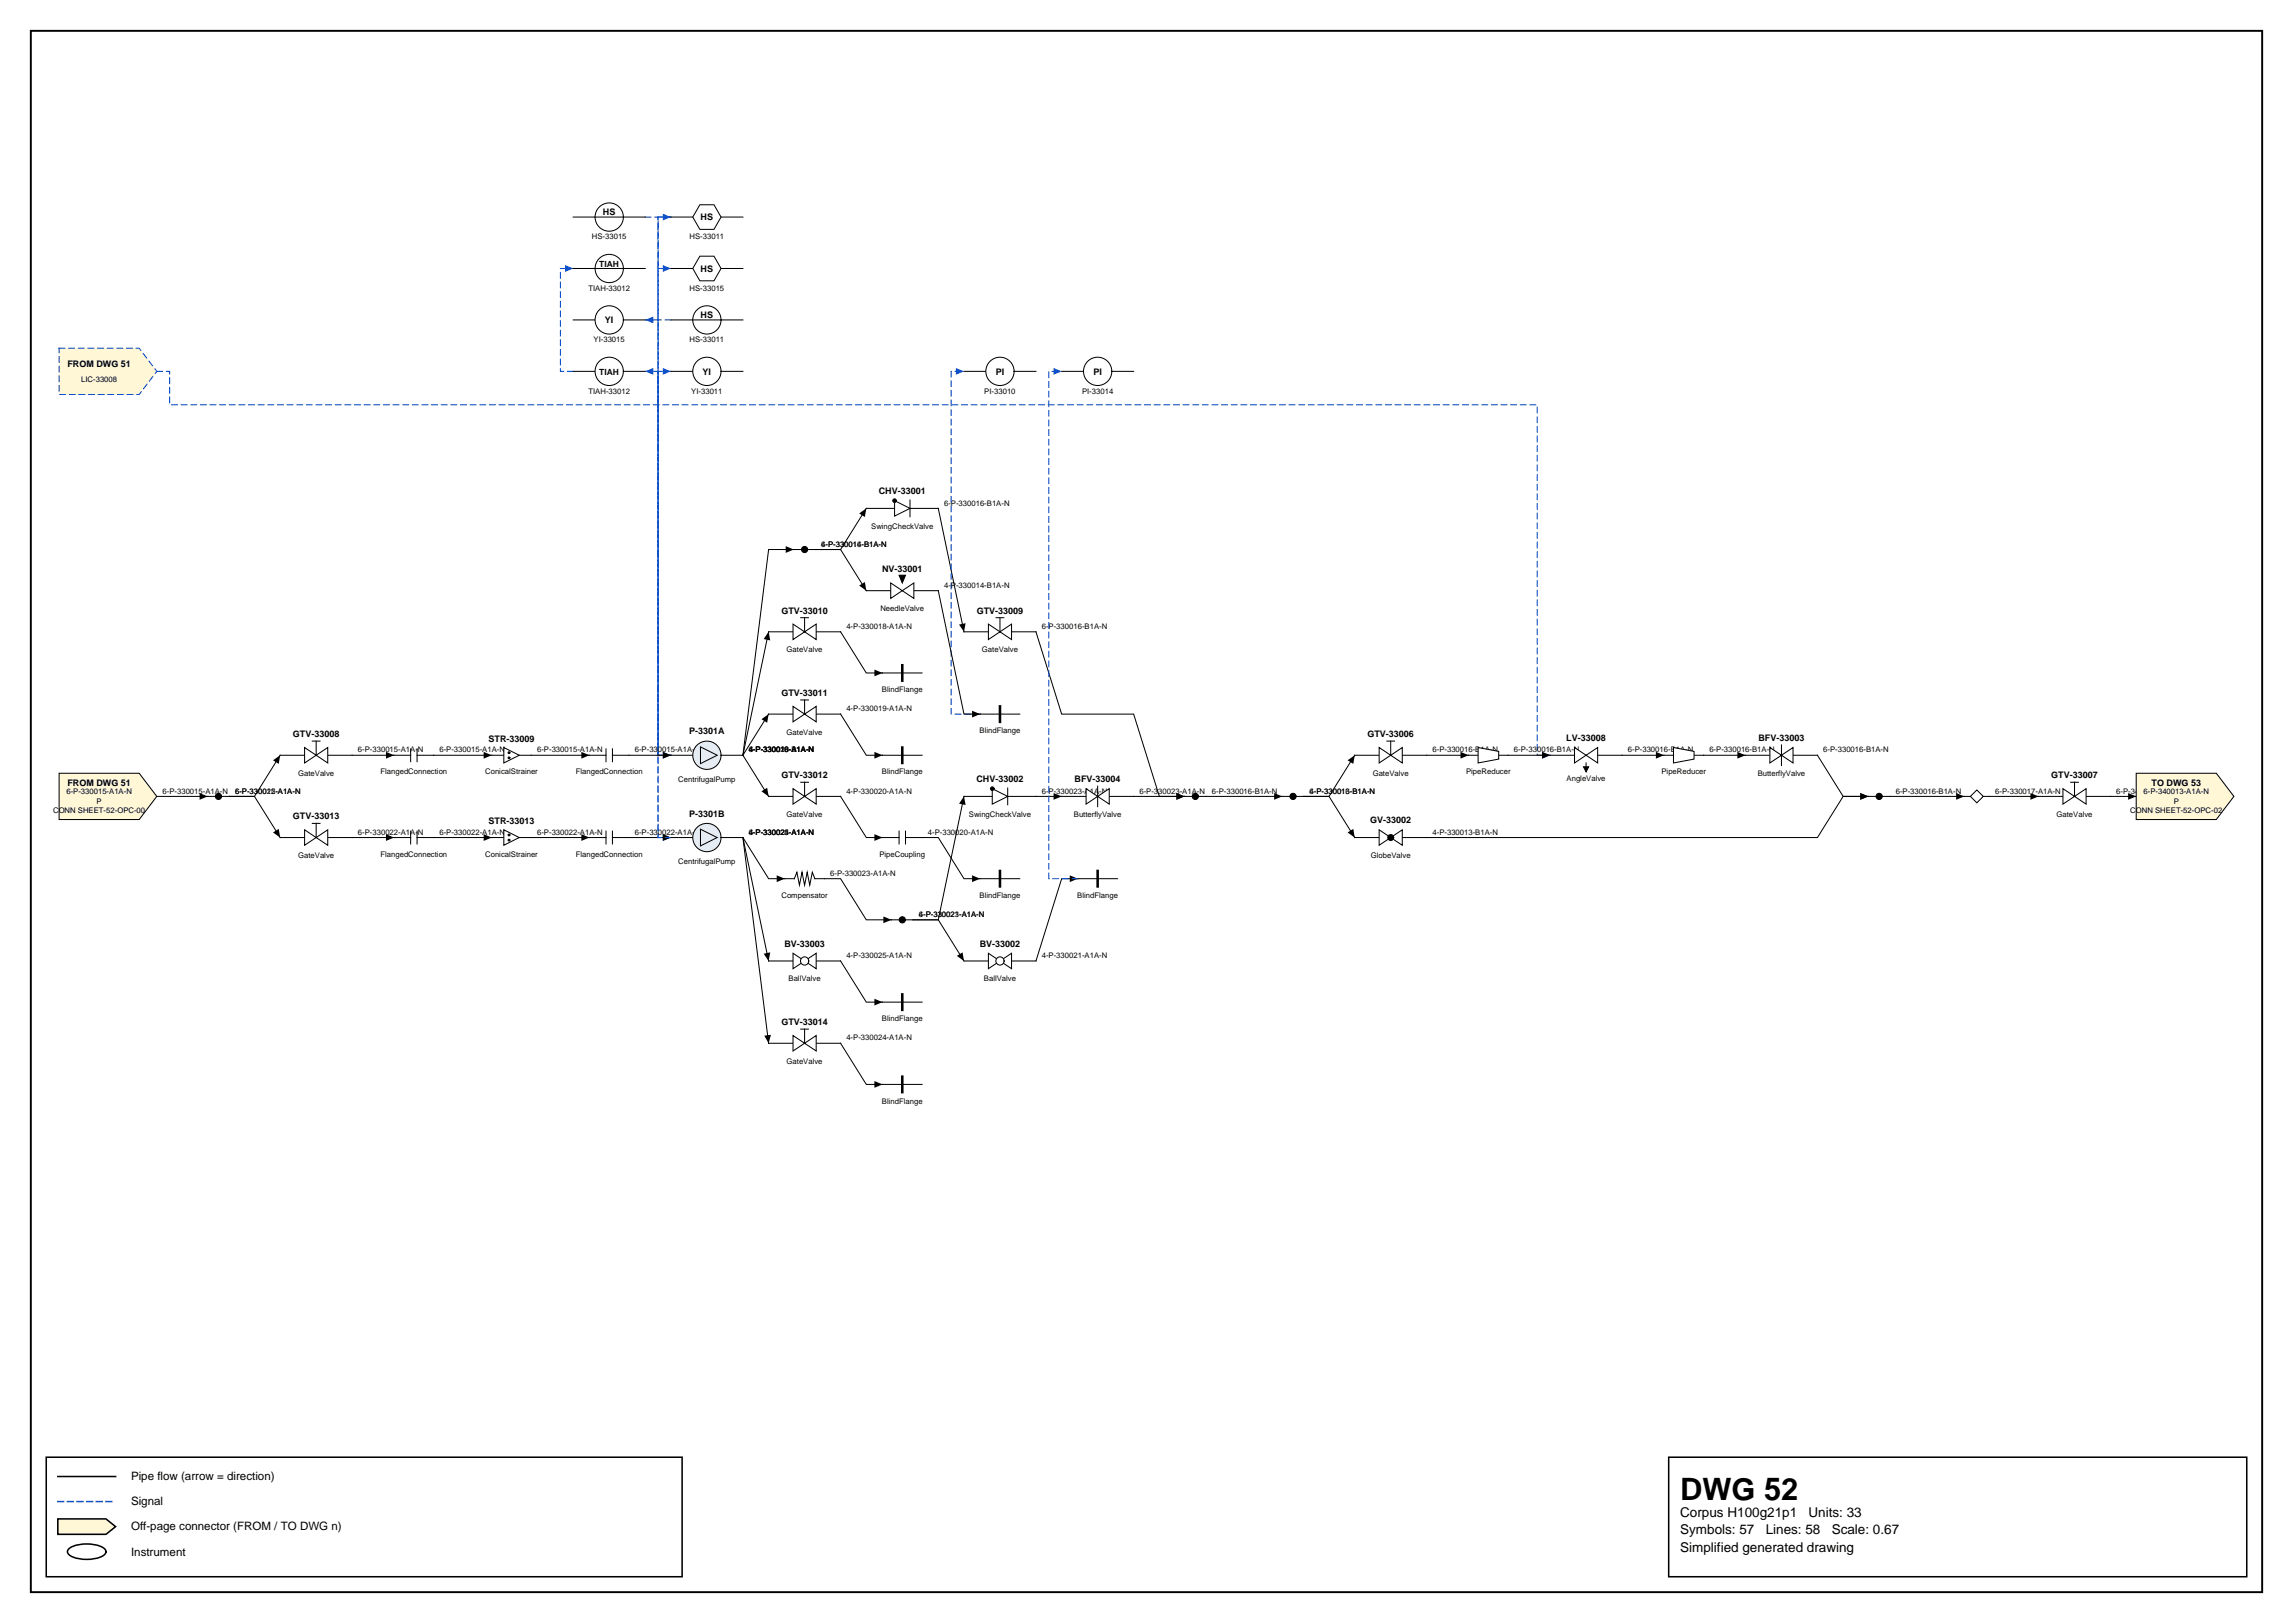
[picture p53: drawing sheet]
<svg xmlns="http://www.w3.org/2000/svg" width="420mm" height="297mm" viewBox="0 0 420 297" stroke-linecap="round" stroke-linejoin="round" font-family="sans-serif">
<defs><g id="words">
<text font-size="5.6" x="307.6" y="274.5">DWG 52</text>
<g font-size="2.5">
<text x="307.6" y="277.6">Corpus H100g21p1</text>
<text x="307.6" y="280.8">Symbols: 57</text>
<text x="323.3" y="280.8">Lines: 58</text>
<text x="331.1" y="277.6">Units: 33</text>
<text x="335.3" y="280.8">Scale: 0.67</text>
<text x="307.6" y="284">Simplified generated drawing</text>
</g>
<g font-size="2.1">
<text x="24" y="270.9">Pipe flow (arrow = direction)</text>
<text x="24" y="275.5">Signal</text>
<text x="24" y="280.1">Off-page connector (FROM / TO DWG n)</text>
<text x="24" y="284.7">Instrument</text>
</g>
<g font-size="1.6">
<text x="110.4" y="39.4">HS</text>
<text x="128.3" y="40.3">HS</text>
<text x="109.7" y="48.8">TIAH</text>
<text x="128.3" y="49.7">HS</text>
<text x="110.8" y="59.1">YI</text>
<text x="128.3" y="58.2">HS</text>
<text x="12.3" y="67.1">FROM DWG 51</text>
<text x="109.7" y="68.5">TIAH</text>
<text x="128.6" y="68.5">YI</text>
<text x="182.3" y="68.5">PI</text>
<text x="200.2" y="68.5">PI</text>
<text x="160.9" y="90.4">CHV-33001</text>
<text x="161.5" y="104.8">NV-33001</text>
<text x="143.1" y="112.3">GTV-33010</text>
<text x="178.8" y="112.3">GTV-33009</text>
<text x="143.1" y="127.3">GTV-33011</text>
<text x="53.6" y="134.9">GTV-33008</text>
<text x="89.4" y="135.8">STR-33009</text>
<text x="126.2" y="134.4">P-3301A</text>
<text x="250.4" y="134.9">GTV-33006</text>
<text x="286.8" y="135.6">LV-33008</text>
<text x="321.9" y="135.6">BFV-33003</text>
<text x="12.3" y="143.8">FROM DWG 51</text>
<text x="143.1" y="142.4">GTV-33012</text>
<text x="178.8" y="143.1">CHV-33002</text>
<text x="196.7" y="143.1">BFV-33004</text>
<text x="375.5" y="142.4">GTV-33007</text>
<text x="393.9" y="143.8">TO DWG 53</text>
<text x="53.6" y="149.9">GTV-33013</text>
<text x="126.2" y="149.5">P-3301B</text>
<text x="89.4" y="150.9">STR-33013</text>
<text x="250.9" y="150.6">GV-33002</text>
<text x="143.6" y="173.2">BV-33003</text>
<text x="179.4" y="173.2">BV-33002</text>
<text x="143.1" y="187.6">GTV-33014</text>
</g>
<g font-size="1.4">
<text x="108.4" y="43.8">HS-33015</text>
<text x="126.2" y="43.8">HS-33011</text>
<text x="107.7" y="53.2">TIAH-33012</text>
<text x="126.2" y="53.2">HS-33015</text>
<text x="108.7" y="62.6">YI-33015</text>
<text x="126.2" y="62.6">HS-33011</text>
<text x="14.9" y="69.9">LIC-33008</text>
<text x="107.7" y="72.1">TIAH-33012</text>
<text x="126.6" y="72.1">YI-33011</text>
<text x="180.2" y="72.1">PI-33010</text>
<text x="198.1" y="72.1">PI-33014</text>
<text x="172.8" y="92.5">6-P-330016-B1A-N</text>
<text x="150.3" y="100">6-P-330016-B1A-N</text>
<text x="150.3" y="100">4-P-330014-B1A-N</text>
<text x="159.5" y="96.8">SwingCheckValve</text>
<text x="172.8" y="107.6">4-P-330014-B1A-N</text>
<text x="161.2" y="111.8">NeedleValve</text>
<text x="144" y="119.4">GateValve</text>
<text x="155" y="115.1">4-P-330018-A1A-N</text>
<text x="179.8" y="119.4">GateValve</text>
<text x="190.7" y="115.1">6-P-330016-B1A-N</text>
<text x="155" y="130.2">4-P-330019-A1A-N</text>
<text x="161.5" y="126.7">BlindFlange</text>
<text x="65.5" y="137.7">6-P-330015-A1A-N</text>
<text x="80.5" y="137.7">6-P-330015-A1A-N</text>
<text x="98.3" y="137.7">6-P-330015-A1A-N</text>
<text x="116.2" y="137.7">6-P-330015-A1A-N</text>
<text x="137.1" y="137.7">4-P-330019-A1A-N</text>
<text x="137.1" y="137.7">4-P-330020-A1A-N</text>
<text x="137.1" y="137.7">4-P-330018-A1A-N</text>
<text x="137.1" y="137.7">6-P-330016-B1A-N</text>
<text x="144" y="134.4">GateValve</text>
<text x="179.4" y="134.2">BlindFlange</text>
<text x="262.3" y="137.7">6-P-330016-B1A-N</text>
<text x="277.2" y="137.7">6-P-330016-B1A-N</text>
<text x="298" y="137.7">6-P-330016-B1A-N</text>
<text x="312.9" y="137.7">6-P-330016-B1A-N</text>
<text x="333.8" y="137.7">6-P-330016-B1A-N</text>
<text x="54.6" y="142">GateValve</text>
<text x="69.7" y="141.7">FlangedConnection</text>
<text x="88.8" y="141.7">ConicalStrainer</text>
<text x="105.4" y="141.7">FlangedConnection</text>
<text x="124.2" y="143.1">CentrifugalPump</text>
<text x="161.5" y="141.7">BlindFlange</text>
<text x="251.3" y="142">GateValve</text>
<text x="268.4" y="141.7">PipeReducer</text>
<text x="286.8" y="142.9">AngleValve</text>
<text x="304.2" y="141.7">PipeReducer</text>
<text x="321.8" y="142">ButterflyValve</text>
<text x="9.7" y="148.8">CONN SHEET-52-OPC-00</text>
<text x="12.2" y="145.4">6-P-330015-A1A-N</text>
<text x="17.7" y="147.1">P</text>
<text x="29.8" y="145.2">6-P-330015-A1A-N</text>
<text x="43" y="145.2">6-P-330022-A1A-N</text>
<text x="43" y="145.2">6-P-330015-A1A-N</text>
<text x="144" y="149.5">GateValve</text>
<text x="155" y="145.2">4-P-330020-A1A-N</text>
<text x="177.4" y="149.5">SwingCheckValve</text>
<text x="190.7" y="145.2">6-P-330023-A1A-N</text>
<text x="196.6" y="149.5">ButterflyValve</text>
<text x="208.6" y="145.2">6-P-330023-A1A-N</text>
<text x="221.9" y="145.2">6-P-330016-B1A-N</text>
<text x="239.8" y="145.2">4-P-330013-B1A-N</text>
<text x="239.8" y="145.2">6-P-330016-B1A-N</text>
<text x="347.1" y="145.2">6-P-330016-B1A-N</text>
<text x="365.3" y="145.2">6-P-330017-A1A-N</text>
<text x="376.5" y="149.5">GateValve</text>
<text x="387.5" y="145.2">6-P-340013-A1A-N</text>
<text x="390" y="148.8">CONN SHEET-52-OPC-02</text>
<text x="392.4" y="145.4">6-P-340013-A1A-N</text>
<text x="398" y="147.1">P</text>
<text x="65.5" y="152.8">6-P-330022-A1A-N</text>
<text x="80.5" y="152.8">6-P-330022-A1A-N</text>
<text x="98.3" y="152.8">6-P-330022-A1A-N</text>
<text x="116.2" y="152.8">6-P-330022-A1A-N</text>
<text x="137.1" y="152.8">6-P-330023-A1A-N</text>
<text x="137.1" y="152.8">4-P-330024-A1A-N</text>
<text x="137.1" y="152.8">4-P-330025-A1A-N</text>
<text x="169.9" y="152.8">4-P-330020-A1A-N</text>
<text x="262.3" y="152.8">4-P-330013-B1A-N</text>
<text x="54.6" y="157">GateValve</text>
<text x="69.7" y="156.8">FlangedConnection</text>
<text x="88.8" y="156.8">ConicalStrainer</text>
<text x="105.4" y="156.8">FlangedConnection</text>
<text x="124.2" y="158.2">CentrifugalPump</text>
<text x="152" y="160.3">6-P-330023-A1A-N</text>
<text x="161" y="156.8">PipeCoupling</text>
<text x="251" y="157">GlobeValve</text>
<text x="143.1" y="164.3">Compensator</text>
<text x="168.2" y="167.8">6-P-330023-A1A-N</text>
<text x="168.2" y="167.8">4-P-330021-A1A-N</text>
<text x="179.4" y="164.3">BlindFlange</text>
<text x="197.2" y="164.3">BlindFlange</text>
<text x="144.4" y="179.6">BallValve</text>
<text x="155" y="175.3">4-P-330025-A1A-N</text>
<text x="180.1" y="179.6">BallValve</text>
<text x="190.7" y="175.3">4-P-330021-A1A-N</text>
<text x="155" y="190.4">4-P-330024-A1A-N</text>
<text x="161.5" y="186.9">BlindFlange</text>
<text x="144" y="194.7">GateValve</text>
<text x="161.5" y="202">BlindFlange</text>
</g>
</g></defs>
<path d="M5.6 5.6h408.6v285.8h-408.6z" fill="none" stroke="#000" stroke-width=".35"/>
<path d="M8.5 266.7h116.4v21.9h-116.4zM10.6 270.2h10.6M305.5 266.7h105.8v21.9h-105.8z" fill="none" stroke="#000" stroke-width=".28"/>
<path d="M10.6 274.8h10.6" fill="none" stroke="#0046c8" stroke-width=".28" stroke-dasharray="1.1 .7"/>
<path d="M10.6 278h8.8l1.8 1.4-1.8 1.4h-8.8z" fill="#fff7d6" stroke="#000" stroke-width=".28"/>
<path d="M12.7 283.4a6.7 6.7 0 0 1 6.3 0 .72 .72 0 0 1 0 1.2 6.7 6.7 0 0 1-6.3 0 .72 .72 0 0 1 0-1.2z" fill="none" stroke="#000" stroke-width=".28"/>
<path d="M171.8 93l4.7 22.6M153.9 130.7l4.7 7.5h3M153.9 145.8l4.7 7.5h3M176.5 145.8l-4.7 22.5h-4.6h4.6l4.7 7.6" fill="none" stroke="#000" stroke-width=".19"/>
<path d="M175.6 114.3l1.2-.2-.3 1.5zM160.1 137.6l1.5 .6-1.5 .6zM160.1 152.7l1.5 .6-1.5 .6zM176.5 145.8l.3 1.5-1.2-.2zM175.2 174.9l1-.6 .3 1.6z" fill="#000"/>
<path d="M179.5 130.7h-5.4v-62.7h2.4" fill="none" stroke="#0046c8" stroke-width=".19" stroke-dasharray="1.1 .7"/>
<path d="M175 67.3l1.5 .7-1.5 .6z" fill="#0046c8"/>
<path d="M51.3 138.2l-4.7 7.6h-4.6h4.6l4.7 7.5" fill="none" stroke="#000" stroke-width=".19"/>
<path d="M50 139.2l1.3-1-.3 1.6zM50 152.4l1-.7 .3 1.6z" fill="#000"/>
<path d="M28.7 68h2.4v6.1h250.3v64.1h2.4" fill="none" stroke="#0046c8" stroke-width=".19" stroke-dasharray="1.1 .7"/>
<path d="M282.3 137.6l1.5 .6-1.5 .6z" fill="#0046c8"/>
<path d="M140.7 115.6l-4.7 22.6M153.9 115.6l4.7 7.6h3M136 138.2l4.7 7.6M140.7 130.7l-4.7 7.5M248 138.2l-4.7 7.6h-4.6h4.6l4.7 7.5M261.2 138.2h7.7M168.8 153.3h3l4.7 7.5h3M220.8 145.8h14M342.1 145.8h-4.7l-4.7 7.5h-71.5" fill="none" stroke="#000" stroke-width=".19"/>
<path d="M140.7 115.6l.3 1.6-1.2-.2zM139.4 131.6l1.3-.9-.2 1.6zM160.1 122.5l1.5 .7-1.5 .6zM246.7 139.2l1.3-1-.2 1.6zM267.4 137.6l1.5 .6-1.5 .6zM139.4 144.8l1.1-.6 .2 1.6zM233.3 145.1l1.5 .7-1.5 .6zM246.7 152.4l1.1-.7 .2 1.6zM340.6 145.1l1.5 .7-1.5 .6zM178 160.2l1.5 .6-1.5 .6z" fill="#000"/>
<path d="M122.8 138.2h-2.3v-70.2h2.3" fill="none" stroke="#0046c8" stroke-width=".19" stroke-dasharray="1.1 .7"/>
<path d="M121.4 67.3l1.4 .7-1.4 .6z" fill="#0046c8"/>
<path d="M145.3 100.6h-4.6l-4.7 37.6" fill="none" stroke="#000" stroke-width=".19"/>
<path d="M143.8 100l1.5 .6-1.5 .6z" fill="#000"/>
<path d="M122.8 138.2h-2.3v-70.2h-2.4" fill="none" stroke="#0046c8" stroke-width=".19" stroke-dasharray="1.1 .7"/>
<path d="M118.1 68l1.5-.7v1.3z" fill="#0046c8"/>
<path d="M122.8 58.6h-2.3v-18.9h2.3" fill="none" stroke="#0046c8" stroke-width=".19" stroke-dasharray="1.1 .7"/>
<path d="M121.4 39.1l1.4 .6-1.4 .6z" fill="#0046c8"/>
<path d="M332.7 138.2l4.7 7.6h4.7M207.5 145.8h9.4" fill="none" stroke="#000" stroke-width=".19"/>
<path d="M215.4 145.1l1.5 .7-1.5 .6zM340.6 145.1l1.5 .7-1.5 .6z" fill="#000"/>
<path d="M122.8 49.1h-2.3v104.2h2.3" fill="none" stroke="#0046c8" stroke-width=".19" stroke-dasharray="1.1 .7"/>
<path d="M121.4 152.7l1.4 .6-1.4 .6z" fill="#0046c8"/>
<path d="M171.8 108.1l4.7 22.6h3M28.7 145.8h9.3M189.7 145.8h4.7M386.4 145.8h4.7" fill="none" stroke="#000" stroke-width=".19"/>
<path d="M178 130.1l1.5 .6-1.5 .6zM36.5 145.1l1.5 .7-1.5 .6zM192.9 145.1l1.5 .7-1.5 .6zM389.6 145.1l1.5 .7-1.5 .6z" fill="#000"/>
<path d="M122.8 39.7h-2.3v98.5h2.3" fill="none" stroke="#0046c8" stroke-width=".19" stroke-dasharray="1.1 .7"/>
<path d="M121.4 137.6l1.4 .6-1.4 .6z" fill="#0046c8"/>
<path d="M158.6 93l-4.7 7.6h-4.6h4.6l4.7 7.5M189.7 115.6l4.7 15.1h13.1l4.8 15.1h4.6M97.3 138.2h10.6M276.1 138.2h7.7M311.9 138.2h7.7M115.2 153.3h7.6M197.3 160.8h-2.9l-4.7 15.1" fill="none" stroke="#000" stroke-width=".19"/>
<path d="M157.3 94l1.3-1-.3 1.6zM157.3 107.2l1-.7 .3 1.6zM106.4 137.6l1.5 .6-1.5 .6zM282.3 137.6l1.5 .6-1.5 .6zM318.1 137.6l1.5 .6-1.5 .6zM121.4 152.7l1.4 .6-1.4 .6zM215.4 145.1l1.5 .7-1.5 .6zM195.9 160.2l1.4 .6-1.4 .6z" fill="#000"/>
<path d="M197.3 160.8h-5.3v-92.8h2.4" fill="none" stroke="#0046c8" stroke-width=".19" stroke-dasharray="1.1 .7"/>
<path d="M192.9 67.3l1.5 .7-1.5 .6z" fill="#0046c8"/>
<path d="M104.9 68h-2.3v-18.9h2.3" fill="none" stroke="#0046c8" stroke-width=".19" stroke-dasharray="1.1 .7"/>
<path d="M103.5 48.5l1.4 .6-1.4 .7z" fill="#0046c8"/>
<path d="M297 138.2h7.6M79.4 153.3h10.6M97.3 153.3h10.6M364.2 145.8h9M150.9 160.8h3l4.7 7.5h4.6" fill="none" stroke="#000" stroke-width=".19"/>
<path d="M303.2 137.6l1.4 .6-1.4 .6zM88.5 152.7l1.5 .6-1.5 .6zM106.4 152.7l1.5 .6-1.5 .6zM371.7 145.1l1.5 .7-1.5 .6zM161.7 167.7l1.5 .6-1.5 .7z" fill="#000"/>
<path d="M122.8 153.3h-2.3v-94.7h-2.4" fill="none" stroke="#0046c8" stroke-width=".19" stroke-dasharray="1.1 .7"/>
<path d="M118.1 58.6l1.5-.7v1.3z" fill="#0046c8"/>
<path d="M64.5 138.2h7.6M79.4 138.2h10.6M115.2 138.2h7.6M64.5 153.3h7.6M136 153.3l4.7 7.5h3M136 153.3l4.7 37.6M136 153.3l4.7 22.6M346 145.8h13.6M153.9 175.9l4.7 7.5h3M153.9 190.9l4.7 7.6h3" fill="none" stroke="#000" stroke-width=".19"/>
<path d="M70.7 137.6l1.4 .6-1.4 .6zM88.5 137.6l1.5 .6-1.5 .6zM121.4 137.6l1.4 .6-1.4 .6zM70.7 152.7l1.4 .6-1.4 .6zM358.1 145.1l1.5 .7-1.5 .6zM139.8 174.6l1.2-.3-.3 1.6zM142.2 160.2l1.5 .6-1.5 .6zM139.9 189.5l1.2-.1-.4 1.5zM160.1 197.9l1.5 .6-1.5 .6zM160.1 182.8l1.5 .6-1.5 .6z" fill="#000"/>
<path d="M118.1 39.7h2.4v9.4h2.3" fill="none" stroke="#0046c8" stroke-width=".19" stroke-dasharray="1.1 .7"/>
<path d="M121.4 48.5l1.4 .6-1.4 .7z" fill="#0046c8"/>
<path d="M140.7 130.7h4.5M149.4 130.7h4.5M163.2 168.3h4M161.6 183.4h7.2" fill="none" stroke="#000" stroke-width=".19"/>
<path d="M165.2 182v2.8" fill="none" stroke="#000" stroke-width=".47"/>
<circle cx="165.2" cy="168.3" r=".56" fill="#000" stroke="#000" stroke-width=".19"/>
<path d="M145.2 129.3l4.2 2.8v-2.8l-4.2 2.8z" fill="#fff" stroke="#000" stroke-width=".19"/>
<path d="M146.6 128.1h1.4M147.3 128.1v2.6M140.7 145.8h4.5M149.4 145.8h4.5" fill="none" stroke="#000" stroke-width=".19"/>
<path d="M145.2 144.3l4.2 2.9v-2.9l-4.2 2.9z" fill="#fff" stroke="#000" stroke-width=".19"/>
<path d="M158.6 93h5.2M166.6 93h5.2M146.6 143.2h1.4M147.3 143.2v2.6" fill="none" stroke="#000" stroke-width=".19"/>
<path d="M163.8 91.6l2.8 1.4-2.8 1.5z" fill="#fff" stroke="#000" stroke-width=".19"/>
<path d="M166.6 91.5v3.1M179.5 130.7h7.2M38 145.8h4" fill="none" stroke="#000" stroke-width=".19"/>
<g fill="#000" stroke="#000" stroke-width=".19">
<circle cx="163.8" cy="91.6" r=".33"/>
<circle cx="40" cy="145.8" r=".57"/>
</g>
<path d="M183.1 129.3v2.8" fill="none" stroke="#000" stroke-width=".47"/>
<path d="M10.8 63.7h14.7l3.2 4.3-3.2 4.2h-14.7z" fill="#fff7d6" stroke="#0046c8" stroke-width=".19" stroke-dasharray="1.1 .7"/>
<path d="M248 153.3h4.5M256.7 153.3h4.5" fill="none" stroke="#000" stroke-width=".19"/>
<path d="M252.5 151.9l4.2 2.8v-2.8l-4.2 2.8z" fill="#fff" stroke="#000" stroke-width=".19"/>
<circle cx="254.6" cy="153.3" r=".54" fill="#000" stroke="#000" stroke-width=".19"/>
<path d="M140.7 115.6h4.5M149.4 115.6h4.5" fill="none" stroke="#000" stroke-width=".19"/>
<path d="M145.2 114.2l4.2 2.8v-2.8l-4.2 2.8z" fill="#fff" stroke="#000" stroke-width=".19"/>
<path d="M122.8 68h4M132 68h4M146.6 113h1.4M147.3 113v2.6M161.6 138.2h7.2M161.6 153.3h3M164.6 152.1v2.4M165.8 153.3h3M165.8 152.1v2.4" fill="none" stroke="#000" stroke-width=".19"/>
<path d="M165.2 136.8v2.8" fill="none" stroke="#000" stroke-width=".47"/>
<circle cx="129.4" cy="68" r="2.59" fill="#fff" stroke="#000" stroke-width=".19"/>
<path d="M248 138.2h4.5M256.7 138.2h4.5M216.9 145.8h3.9" fill="none" stroke="#000" stroke-width=".19"/>
<circle cx="218.8" cy="145.8" r=".56" fill="#000" stroke="#000" stroke-width=".19"/>
<path d="M252.5 136.8l4.2 2.8v-2.8l-4.2 2.8z" fill="#fff" stroke="#000" stroke-width=".19"/>
<path d="M122.8 138.2h4M132 138.2h4M253.9 135.6h1.4M254.6 135.6v2.6M234.8 145.8h3.9" fill="none" stroke="#000" stroke-width=".19"/>
<circle cx="236.7" cy="145.8" r=".57" fill="#000" stroke="#000" stroke-width=".19"/>
<circle cx="129.4" cy="138.2" r="2.59" fill="#e2ecf7" stroke="#000" stroke-width=".19"/>
<path d="M122.8 58.6h4M132 58.6h4M128.2 136.7l3.1 1.5-3.1 1.6z" fill="none" stroke="#000" stroke-width=".19"/>
<circle cx="129.4" cy="58.6" r="2.59" fill="#fff" stroke="#000" stroke-width=".19"/>
<path d="M126.8 58.6h5.2M194.4 145.8h4.4M203.1 145.8h4.4" fill="none" stroke="#000" stroke-width=".19"/>
<path d="M198.8 144.3l4.3 2.9v-2.9l-4.3 2.9z" fill="#fff" stroke="#000" stroke-width=".19"/>
<path d="M161.6 123.2h7.2M319.6 138.2h4.4M328.3 138.2h4.4M201 143.9v3.7" fill="none" stroke="#000" stroke-width=".19"/>
<path d="M165.2 121.8v2.8" fill="none" stroke="#000" stroke-width=".47"/>
<path d="M324 136.8l4.3 2.8v-2.8l-4.3 2.8z" fill="#fff" stroke="#000" stroke-width=".19"/>
<path d="M122.8 49.1h4M132 49.1h4M326.2 136.3v3.8" fill="none" stroke="#000" stroke-width=".19"/>
<path d="M128.1 46.9h2.6l1.3 2.2-1.3 2.3h-2.6l-1.3-2.3z" fill="#fff" stroke="#000" stroke-width=".19"/>
<path d="M158.6 108.1h4.5M167.3 108.1h4.5" fill="none" stroke="#000" stroke-width=".19"/>
<path d="M163.1 106.7l4.2 2.8v-2.8l-4.2 2.8z" fill="#fff" stroke="#000" stroke-width=".19"/>
<path d="M164.6 105.3h1.2l-.6 1.4z" fill="#000" stroke="#000" stroke-width=".19"/>
<path d="M176.5 145.8h5.2M184.5 145.8h5.2" fill="none" stroke="#000" stroke-width=".19"/>
<path d="M181.7 144.3l2.8 1.5-2.8 1.4z" fill="#fff" stroke="#000" stroke-width=".19"/>
<path d="M194.4 68h4M203.5 68h4M184.5 144.2v3.1" fill="none" stroke="#000" stroke-width=".19"/>
<circle cx="181.7" cy="144.3" r=".33" fill="#000" stroke="#000" stroke-width=".19"/>
<circle cx="201" cy="68" r="2.59" fill="#fff" stroke="#000" stroke-width=".19"/>
<path d="M10.8 141.5h14.7l3.2 4.3-3.2 4.2h-14.7z" fill="#fff7d6" stroke="#000" stroke-width=".19"/>
<path d="M373.2 145.8h4.5M381.9 145.8h4.5" fill="none" stroke="#000" stroke-width=".19"/>
<path d="M377.7 144.3l4.2 2.9v-2.9l-4.2 2.9z" fill="#fff" stroke="#000" stroke-width=".19"/>
<path d="M122.8 39.7h4M132 39.7h4M379.1 143.2h1.4M379.8 143.2v2.6" fill="none" stroke="#000" stroke-width=".19"/>
<path d="M128.1 37.5h2.6l1.3 2.2-1.3 2.3h-2.6l-1.3-2.3z" fill="#fff" stroke="#000" stroke-width=".19"/>
<path d="M176.5 115.6h4.5M185.2 115.6h4.5" fill="none" stroke="#000" stroke-width=".19"/>
<path d="M181 114.2l4.2 2.8v-2.8l-4.2 2.8z" fill="#fff" stroke="#000" stroke-width=".19"/>
<path d="M182.4 113h1.4M183.1 113v2.6M176.5 175.9h4.5M185.2 175.9h4.5" fill="none" stroke="#000" stroke-width=".19"/>
<g fill="#fff" stroke="#000" stroke-width=".19">
<path d="M181 174.5l4.2 2.8v-2.8l-4.2 2.8z"/>
<circle cx="183.1" cy="175.9" r=".75"/>
</g>
<path d="M145.3 100.6h4M90 138.2h2.2M95.1 138.2h2.2" fill="none" stroke="#000" stroke-width=".19"/>
<circle cx="147.3" cy="100.6" r=".56" fill="#000" stroke="#000" stroke-width=".19"/>
<path d="M92.2 136.8l2.9 1.4-2.9 1.4z" fill="#fff" stroke="#000" stroke-width=".19"/>
<g fill="#000" stroke="#000" stroke-width=".19">
<circle cx="93.2" cy="137.8" r=".16"/>
<circle cx="93.2" cy="138.7" r=".16"/>
</g>
<path d="M304.6 138.2h1.8M310.2 138.2h1.7" fill="none" stroke="#000" stroke-width=".19"/>
<path d="M306.4 136.8l3.8 .7v1.4l-3.8 .7z" fill="#fff" stroke="#000" stroke-width=".19"/>
<path d="M268.9 138.2h1.7M274.4 138.2h1.7M107.9 153.3h3M110.9 152.1v2.4M112.1 153.3h3.1M112.1 152.1v2.4" fill="none" stroke="#000" stroke-width=".19"/>
<path d="M270.6 136.8l3.8 .7v1.4l-3.8 .7z" fill="#fff" stroke="#000" stroke-width=".19"/>
<path d="M104.9 68h4M114.1 68h4M197.3 160.8h7.3" fill="none" stroke="#000" stroke-width=".19"/>
<path d="M201 159.4v2.8" fill="none" stroke="#000" stroke-width=".47"/>
<circle cx="111.5" cy="68" r="2.59" fill="#fff" stroke="#000" stroke-width=".19"/>
<path d="M104.9 58.6h4M114.1 58.6h4M161.6 198.5h7.2" fill="none" stroke="#000" stroke-width=".19"/>
<path d="M165.2 197.1v2.8" fill="none" stroke="#000" stroke-width=".47"/>
<circle cx="111.5" cy="58.6" r="2.59" fill="#fff" stroke="#000" stroke-width=".19"/>
<path d="M90 153.3h2.2M95.1 153.3h2.2" fill="none" stroke="#000" stroke-width=".19"/>
<path d="M92.2 151.9l2.9 1.4-2.9 1.4z" fill="#fff" stroke="#000" stroke-width=".19"/>
<g fill="#000" stroke="#000" stroke-width=".19">
<circle cx="93.2" cy="152.8" r=".17"/>
<circle cx="93.2" cy="153.8" r=".16"/>
</g>
<path d="M72.1 153.3h3.1M75.2 152.1v2.4M76.4 153.3h3M76.4 152.1v2.4M359.6 145.8h1.1M363.1 145.8h1.1" fill="none" stroke="#000" stroke-width=".19"/>
<path d="M361.9 144.6l1.2 1.2-1.2 1.1-1.2-1.1z" fill="#fff" stroke="#000" stroke-width=".19"/>
<path d="M283.8 138.2h4.5M292.5 138.2h4.5" fill="none" stroke="#000" stroke-width=".19"/>
<path d="M288.3 136.8l4.2 2.8v-2.8l-4.2 2.8z" fill="#fff" stroke="#000" stroke-width=".19"/>
<path d="M290.4 139.6v1M122.8 153.3h4M132 153.3h4M143.7 160.8h1.7l.5-1.2 .5 2.4 .4-2.4 .5 2.4 .5-2.4 .4 2.4 .5-2.4 .5 1.2h1.7" fill="none" stroke="#000" stroke-width=".19"/>
<path d="M289.9 140.3h1l-.5 1z" fill="#000" stroke="#000" stroke-width=".19"/>
<circle cx="129.4" cy="153.3" r="2.59" fill="#e2ecf7" stroke="#000" stroke-width=".19"/>
<path d="M128.2 151.8l3.1 1.5-3.1 1.5zM342.1 145.8h3.9M140.7 190.9h4.5M149.4 190.9h4.5" fill="none" stroke="#000" stroke-width=".19"/>
<circle cx="344" cy="145.8" r=".56" fill="#000" stroke="#000" stroke-width=".19"/>
<path d="M145.2 189.5l4.2 2.8v-2.8l-4.2 2.8z" fill="#fff" stroke="#000" stroke-width=".19"/>
<path d="M176.5 68h4M185.7 68h4M107.9 138.2h3M110.9 137.1v2.3M112.1 138.2h3.1M112.1 137.1v2.3M146.6 188.3h1.4M147.3 188.3v2.6" fill="none" stroke="#000" stroke-width=".19"/>
<circle cx="183.1" cy="68" r="2.59" fill="#fff" stroke="#000" stroke-width=".19"/>
<path d="M72.1 138.2h3.1M75.2 137.1v2.3M76.4 138.2h3M76.4 137.1v2.3M51.3 153.3h4.5M60 153.3h4.5" fill="none" stroke="#000" stroke-width=".19"/>
<path d="M55.8 151.9l4.2 2.8v-2.8l-4.2 2.8z" fill="#fff" stroke="#000" stroke-width=".19"/>
<path d="M104.9 49.1h4M114.1 49.1h4M57.2 150.7h1.4M57.9 150.7v2.6" fill="none" stroke="#000" stroke-width=".19"/>
<circle cx="111.5" cy="49.1" r="2.59" fill="#fff" stroke="#000" stroke-width=".19"/>
<path d="M108.9 49.1h5.2M51.3 138.2h4.5M60 138.2h4.5" fill="none" stroke="#000" stroke-width=".19"/>
<path d="M55.8 136.8l4.2 2.8v-2.8l-4.2 2.8z" fill="#fff" stroke="#000" stroke-width=".19"/>
<path d="M57.2 135.6h1.4M57.9 135.6v2.6" fill="none" stroke="#000" stroke-width=".19"/>
<path d="M391.1 141.5h14.7l3.2 4.3-3.2 4.2h-14.7z" fill="#fff7d6" stroke="#000" stroke-width=".19"/>
<path d="M140.7 175.9h4.5M149.4 175.9h4.5" fill="none" stroke="#000" stroke-width=".19"/>
<g fill="#fff" stroke="#000" stroke-width=".19">
<path d="M145.2 174.5l4.2 2.8v-2.8l-4.2 2.8z"/>
<circle cx="147.3" cy="175.9" r=".75"/>
</g>
<path d="M104.9 39.7h4M114.1 39.7h4M179.5 160.8h7.2" fill="none" stroke="#000" stroke-width=".19"/>
<path d="M183.1 159.4v2.8" fill="none" stroke="#000" stroke-width=".47"/>
<circle cx="111.5" cy="39.7" r="2.59" fill="#fff" stroke="#000" stroke-width=".19"/>
<path d="M108.9 39.7h5.2" fill="none" stroke="#000" stroke-width=".19"/>
<use href="#words"/>
</svg>
